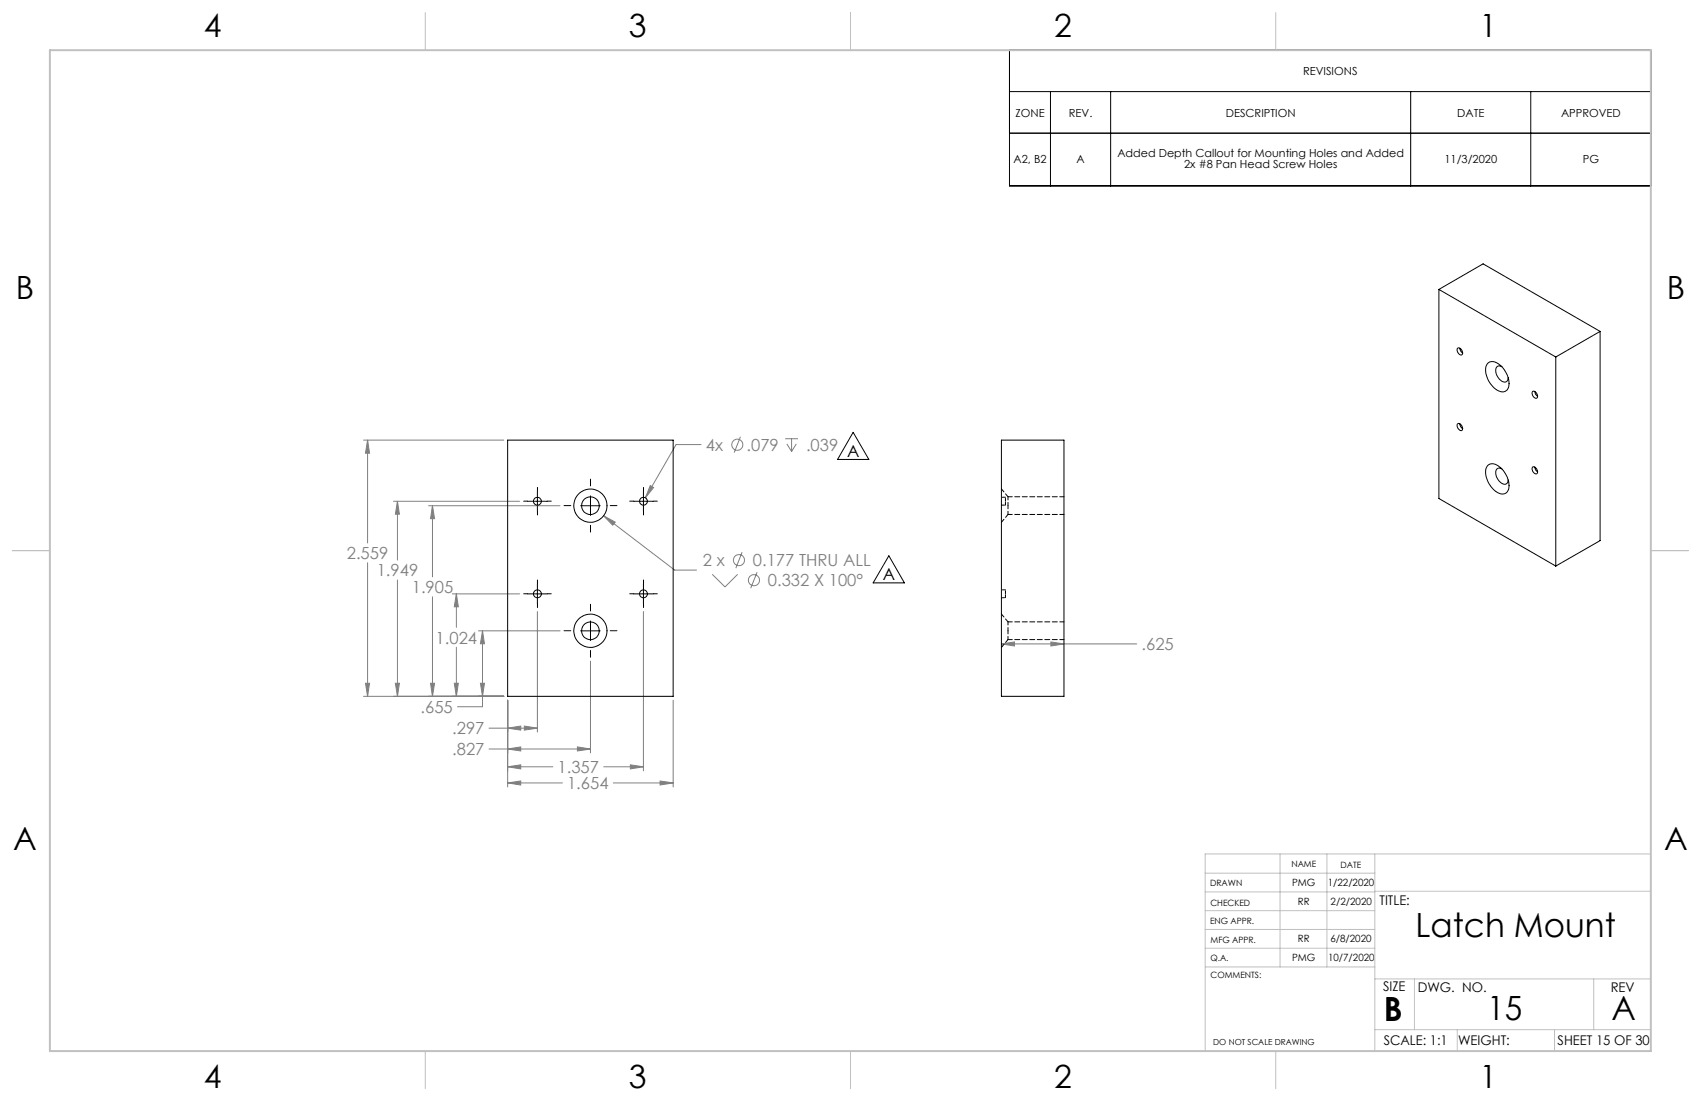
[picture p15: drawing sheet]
<svg xmlns="http://www.w3.org/2000/svg" width="432mm" height="279mm" viewBox="0 0 432 279" stroke-linecap="round" stroke-linejoin="round" font-family="sans-serif">
<defs><g id="words">
<g font-size="8.5">
<text x="359.4" y="237.7">Latch Mount</text>
<text x="351.3" y="259">B</text>
<text x="377.6" y="258.9">15</text>
<text x="409.1" y="258.9">A</text>
</g>
<g font-size="8.1">
<text x="51.7" y="9.3">4</text>
<text x="159.7" y="9.3">3</text>
<text x="267.6" y="9.3">2</text>
<text x="375.6" y="9.3">1</text>
<text x="4" y="76">B</text>
<text x="423.1" y="76">B</text>
<text x="3.3" y="215.7">A</text>
<text x="422.4" y="215.7">A</text>
<text x="51.7" y="276">4</text>
<text x="159.7" y="276">3</text>
<text x="267.6" y="276">2</text>
<text x="375.6" y="276">1</text>
</g>
<g font-size="4.2" fill="#808080">
<text x="179.2" y="114.4">4x</text>
<text x="189.5" y="114.4">.079</text>
<text x="204.6" y="114.4">.039</text>
<text x="88" y="141.9">2.559</text>
<text x="178.4" y="143.7">2 x</text>
<text x="191.1" y="143.7">0.177 THRU ALL</text>
<text x="95.6" y="146.2">1.949</text>
<text x="194.9" y="148.8">0.332 X 100°</text>
<text x="104.5" y="150.5">1.905</text>
<text x="110.6" y="163.3">1.024</text>
<text x="289.8" y="165">.625</text>
<text x="106.8" y="180.9">.655</text>
<text x="114.8" y="186.4">.297</text>
<text x="114.8" y="191.6">.827</text>
<text x="141.5" y="196.2">1.357</text>
<text x="144" y="200.3">1.654</text>
</g>
<g font-size="4.2">
<text x="215.1" y="116">A</text>
<text x="224.1" y="147.3">A</text>
</g>
<g font-size="3.4">
<text x="350.2" y="229.5">TITLE:</text>
<text x="351.1" y="251.6">SIZE</text>
<text x="359.9" y="251.6">DWG. NO.</text>
<text x="408.9" y="251.7">REV</text>
<text x="351.2" y="265.2">SCALE: 1:1</text>
<text x="370.1" y="265.3">WEIGHT:</text>
<text x="395.4" y="265.3">SHEET 15 OF 30</text>
</g>
<g font-size="2.8">
<text x="330.8" y="19">REVISIONS</text>
<text x="257.8" y="29.6">ZONE</text>
<text x="271.3" y="29.6">REV.</text>
<text x="311.2" y="29.6">DESCRIPTION</text>
<text x="369.9" y="29.6">DATE</text>
<text x="396.3" y="29.6">APPROVED</text>
<text x="257.3" y="41.3">A2, B2</text>
<text x="273.3" y="41.3">A</text>
<text x="283.7" y="39.8">Added Depth Callout for Mounting Holes and Added</text>
<text x="366.7" y="41.3">11/3/2020</text>
<text x="401.8" y="41.3">PG</text>
<text x="300.6" y="42.7">2x #8 Pan Head Screw Holes</text>
</g>
<g font-size="2.5">
<text x="328" y="224.8">PMG</text>
<text x="337.1" y="224.9">1/22/2020</text>
<text x="329.5" y="229.6">RR</text>
<text x="337.8" y="229.7">2/2/2020</text>
<text x="329.5" y="239.1">RR</text>
<text x="337.7" y="239.1">6/8/2020</text>
<text x="328" y="243.9">PMG</text>
<text x="337.2" y="243.8">10/7/2020</text>
</g>
<g font-size="2.2">
<text x="327.8" y="220.1">NAME</text>
<text x="340.3" y="220.2">DATE</text>
<text x="307.2" y="224.9">DRAWN</text>
<text x="307.3" y="229.8">CHECKED</text>
<text x="307.2" y="234.5">ENG APPR.</text>
<text x="307.3" y="239.2">MFG APPR.</text>
<text x="307.3" y="243.9">Q.A.</text>
<text x="307.3" y="248.1">COMMENTS:</text>
</g>
<text font-size="2.1" x="308" y="265.2">DO NOT SCALE DRAWING</text>
</g></defs>
<g fill="none" stroke="#808080" stroke-width=".25">
<path d="M92.3 111.7h35.6M93.3 111.7l.5 3.3h-1zM93.3 111.7v26.1M178 112.8h-6.4l-7.8 13.5M188 110.8l-1.6 4.1M199.3 111.3h3.3M199.7 112.6l1.2 2M200.9 111.3v3.3M202.1 112.6l-1.2 2M99.9 127.2h32M100.9 127.2l.5 3.3h-1zM100.9 127.2v14.9"/>
<path d="M108.8 128.3h33.4M109.8 128.3l.5 3.3h-1zM109.8 128.3v18.1M153.2 130.9l3 1.6-.7 .8zM153.2 130.9l18.1 13.8h5.5M165.1 123.2l.8 .5-2.1 2.6zM93.3 142.8v33.9M100.9 147.2v29.5M109.8 151.4v25.3M114.8 150.7h17.1M115.9 150.7l.4 3.3h-1zM115.9 150.7v8.5"/>
<path d="M136.4 155.2v30.6M163.3 155.2v40.4M180.8 145.7l3.2 3.2 3.3-3.2M188.4 140.1l-1.6 4.1M192.2 145.2l-1.6 4.1M92.3 176.7h35.6M92.8 173.4h1l-.5 3.3zM100.4 173.4h1l-.5 3.3zM109.3 173.4h1l-.5 3.3zM115.3 173.4h1l-.4 3.3zM115.9 164.3v12.4M121.5 160.1h20.7"/>
<path d="M122 173.4h1l-.5 3.3zM122.5 160.1l.5 3.3h-1zM122.5 160.1v19.3h-6.4M128.9 177.7v22M149.9 167.8v23.3M170.9 177.7v22M254.2 163.4l3.3-.5v1zM254.2 163.4h34.4M266.8 162.9l3.3 .5-3.3 .5zM124.1 184.8h12.3M124.1 190.1h25.8M128.9 184.8l3.3-.5v1z"/>
<path d="M128.9 194.6l3.3-.5v1zM128.9 198.7l3.3-.5v1zM128.9 190.1l3.3-.6v1.1zM128.9 194.6h11.4M128.9 198.7h13.9M133.1 184.3l3.3 .5-3.3 .5zM146.6 189.5l3.3 .6-3.3 .5zM153.2 194.6h10.1M155.7 198.7h15.2M160 194.1l3.3 .5-3.3 .5zM167.6 198.2l3.3 .5-3.3 .5z"/>
<circle cx="187.2" cy="112.9" r="1.4"/>
<circle cx="187.6" cy="142.1" r="1.4"/>
<circle cx="191.4" cy="147.2" r="1.41"/>
</g>
<g fill="none" stroke="#000" stroke-width=".25">
<path d="M256.3 12.7h162.8v34.5h-162.8zM256.3 33.8h162.8M256.3 23.2h162.8M266.7 23.2v24M281.9 23.2v24M358.1 23.2v24M388.6 23.2v24M216.6 109.7l4 6.9h-8zM133.9 127.2h5M136.4 124.7v5M147.4 128.3h5M149.9 125.8v5"/>
<path d="M160.8 127.2h5M163.3 124.7v5M133.9 150.7h5M136.4 148.2v5M149.9 157.6v5M160.8 150.7h5M163.3 148.2v5M225.6 141l4 6.9h-7.9zM147.4 160.1h5"/>
</g>
<g fill="none" stroke="#000" stroke-width=".25" stroke-dasharray="15.2 1.3 1.3 1.3">
<path d="M133.9 127.2h-1M136.4 124.7v-1M136.4 129.7v1M138.9 127.2h1M144.9 128.3h-1.7M149.9 123.3v-1.7M149.9 133.3v1.7M154.9 128.3h1.7M160.9 127.2h-1M163.4 124.7v-1M163.4 129.7v1M165.9 127.2h1"/>
<path d="M133.9 150.7h-1M136.4 148.2v-1M136.4 153.2v1M138.9 150.7h1M149.9 155.1v-1.8M160.9 150.7h-1M163.4 148.2v-1M163.4 153.2v1M165.9 150.7h1M144.9 160.1h-1.7M149.9 165.1v1.7M154.9 160.1h1.7"/>
</g>
<g fill="none" stroke="#c0c0c0" stroke-width=".25">
<path d="M108 3.2v9.5M215.9 3.2v9.5M323.8 3.2v9.5M3.1 139.7h9.6M419.1 139.7h9.5M324.9 216.7v28.7M336.8 216.7v28.7M349 216.7v50M419.1 216.7h-113.2v50M305.9 231.1h43.1M305.9 226.3h43.1M305.9 221.6h43.1"/>
<path d="M305.9 235.9h43.1M349 226.2h70.1M305.9 240.6h43.1M306 245.4h43M349 248.4h70.1M359.1 248.4v12.9M404.6 248.4v12.9M108 266.7v9.6M215.9 266.7v9.6M323.8 266.7v9.6M349 261.3h70.1M369.9 261.3v5.4"/>
<path d="M394.6 261.3v5.4"/>
</g>
<path d="M12.7 12.7h406.4v254h-406.4z" fill="none" stroke="#c0c0c0" stroke-width=".5"/>
<path d="M128.9 184.8l3.3-.5v1zM133.1 184.3l3.3 .5-3.3 .5zM128.9 194.6l3.3-.5v1zM160 194.1l3.3 .5-3.3 .5zM128.9 198.7l3.3-.5v1zM167.6 198.2l3.3 .5-3.3 .5zM115.3 173.4h1l-.4 3.3zM115.9 150.7l.4 3.3h-1zM100.4 173.4h1l-.5 3.3zM100.9 127.2l.5 3.3h-1zM93.3 111.7l.5 3.3h-1zM92.8 173.4h1l-.5 3.3zM165.1 123.2l-1.3 3.1 2.1-2.6zM122 173.4h1l-.5 3.3zM122.5 160.1l.5 3.3h-1zM109.3 173.4h1l-.5 3.3zM109.8 128.3l.5 3.3h-1zM128.9 190.1l3.3-.6v1.1zM146.6 189.5l3.3 .6-3.3 .5zM153.2 130.9l2.3 2.4 .7-.8zM254.2 163.4l3.3-.5v1zM266.8 162.9l3.3 .5-3.3 .5z" fill="#808080"/>
<g fill="none" stroke="#000" stroke-width=".25">
<path d="M365.3 73.4v53.1l29.6 17.2M365.3 73.4l29.6 17.2M365.3 73.4l11.2-6.4 29.7 17.1M370 88.4a.92 .92 0 0 1 1.3 1 .56 .56 0 0 1-.5 .7 .56 .56 0 0 1-.6-.5l-.3-.6zM370.6 88.4l.3 .8 .4 .4M377.7 92.2a2.19 2.19 0 0 1 3 .4 5.7 5.7 0 0 1 2.1 6.1 1.8 1.8 0 0 1-2.8 .3 5.9 5.9 0 0 1-2.6-6.3zM381.2 93.1a1.02 1.02 0 0 0-1.2 0 1.02 1.02 0 0 0-.3 1.2 2.63 2.63 0 0 0 2.7 2.6l.3-.3 .2-.7M389.1 99.3a1.11 1.11 0 0 1 1 .6 1.11 1.11 0 0 1-.1 1.2 1.23 1.23 0 0 1-.9-1.8zM389.6 99.3l.2 .7 .5 .6M394.9 90.6v53.1M406.2 84.1l-11.3 6.5M406.2 84.1v53.1l-11.3 6.5"/>
<path d="M128.9 111.7h42v65h-42zM254.2 111.7h15.9v65h-15.9zM370 107.6a.97 .97 0 0 1 1 .2 .97 .97 0 0 1 .3 1 .49 .49 0 0 1-.4 .5 .49 .49 0 0 1-.6-.3l-.4-.8zM370.6 107.6l.3 .8 .4 .4M377.7 118.1a2.19 2.19 0 0 1 3 .4 5.7 5.7 0 0 1 2.1 6.1 1.94 1.94 0 0 1-3.1 .1 5.9 5.9 0 0 1-2.3-6.1zM381.2 119a1.02 1.02 0 0 0-1.2 0 1.02 1.02 0 0 0-.3 1.2 2.63 2.63 0 0 0 2.7 2.6l.3-.3 .2-.7M389.1 118.5a1.11 1.11 0 0 1 1 .6 1.11 1.11 0 0 1-.1 1.2 1.23 1.23 0 0 1-.9-1.8zM389.6 118.5l.2 .7 .5 .6"/>
<circle cx="136.4" cy="127.2" r="1"/>
<circle cx="149.9" cy="128.3" r="2.24"/>
<circle cx="149.9" cy="128.3" r="4.2"/>
<circle cx="163.3" cy="127.2" r="1"/>
<circle cx="136.4" cy="150.7" r="1"/>
<circle cx="163.3" cy="150.7" r="1"/>
<circle cx="149.9" cy="160.1" r="2.24"/>
<circle cx="149.9" cy="160.1" r="4.2"/>
</g>
<path d="M254.2 128.2h1M255.2 127.2v-1M255.2 128.2v-1M255.2 126.2h-1M255.9 128.3v-2.2M255.9 130.6v-2.3M254.2 151.7h1M255.2 150.7v-1M255.2 151.7v-1M255.2 149.7h-1M255.9 160.1v-2.3M255.9 162.3v-2.2" fill="none" stroke="#000" stroke-width=".25" stroke-dasharray="1.3 .6" stroke-dashoffset=".5"/>
<path d="M254.2 132.5l1.7-1.9M255.9 126.1l-1.7-2M255.9 157.8l-1.7-2M254.2 164.3l1.7-2" fill="none" stroke="#000" stroke-width=".25" stroke-dasharray="1.3 .6" stroke-dashoffset=".3"/>
<path d="M255.9 130.6h14.2M270.1 126.1h-14.2M270.1 157.8h-14.2M255.9 162.3h14.2" fill="none" stroke="#000" stroke-width=".25" stroke-dasharray="1.3 .6" stroke-dashoffset=".2"/>
<use href="#words"/>
</svg>
